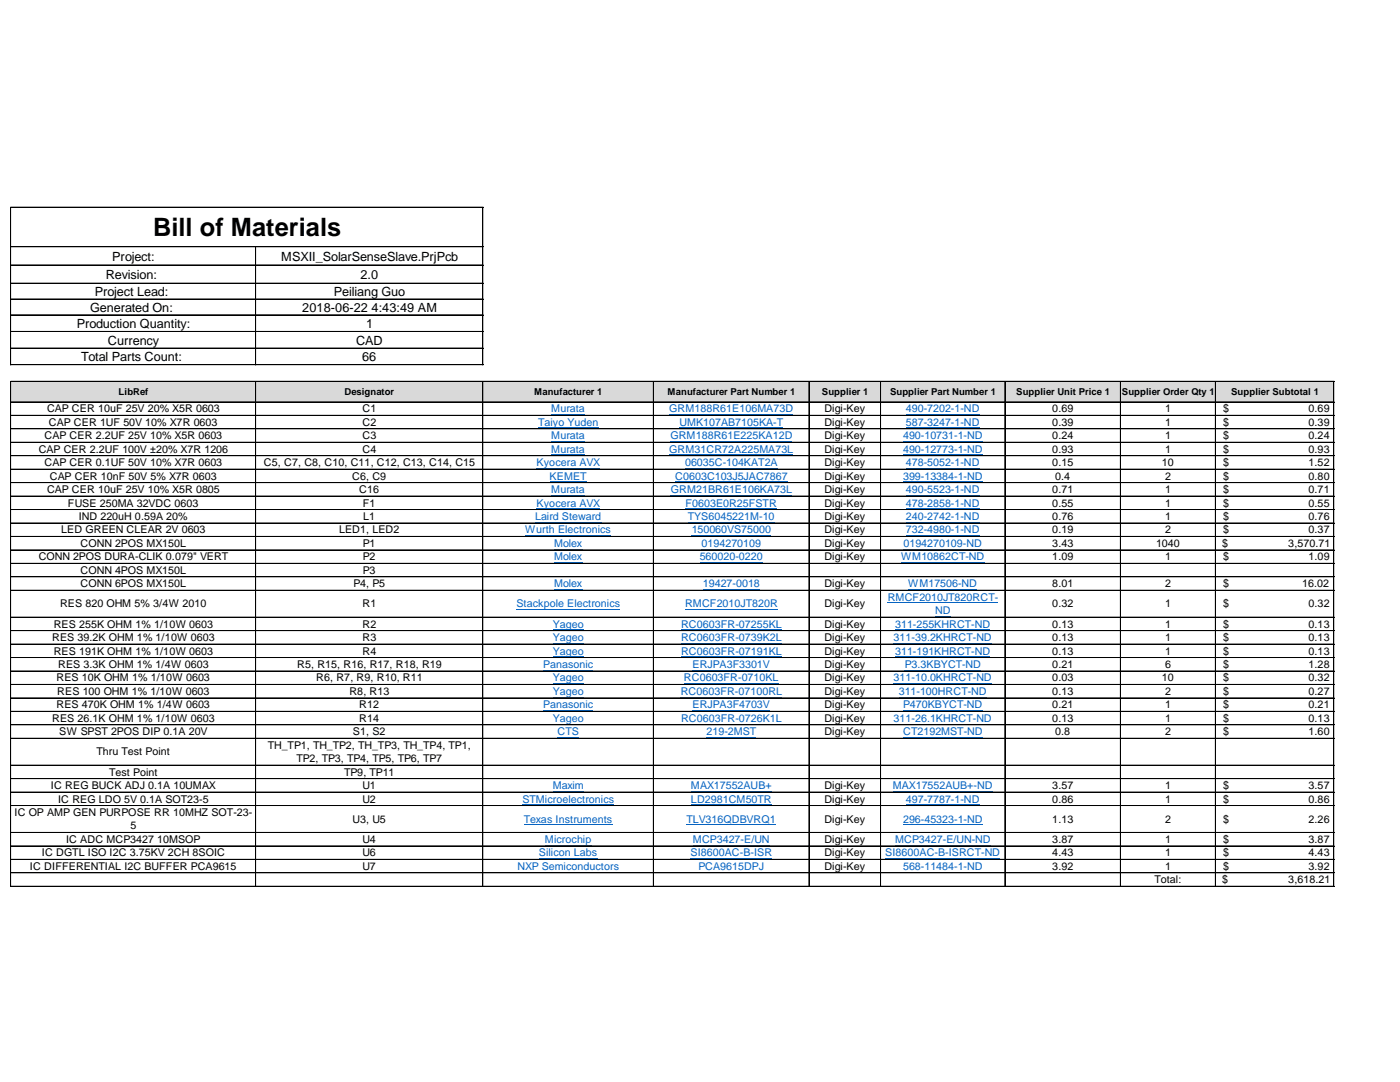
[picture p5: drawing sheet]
<svg xmlns="http://www.w3.org/2000/svg" width="279mm" height="216mm" viewBox="0 0 279 216" stroke-linecap="round" stroke-linejoin="round" font-family="sans-serif">
<defs><g id="words">
<text font-size="5.1" x="30.6" y="47">Bill of Materials</text>
<g font-size="2.5">
<text x="22.4" y="52.1">Project:</text>
<text x="56.1" y="52.1">MSXII_SolarSenseSlave.PrjPcb</text>
<text x="18.9" y="59.1">Project Lead:</text>
<text x="21.2" y="55.7">Revision:</text>
<text x="66.6" y="59.1">Peiliang Guo</text>
<text x="71.9" y="55.7">2.0</text>
<text x="15.3" y="65.5">Production Quantity:</text>
<text x="18" y="62.3">Generated On:</text>
<text x="60.3" y="62.3">2018-06-22 4:43:49 AM</text>
<text x="73" y="65.5">1</text>
<text x="21.5" y="68.8">Currency</text>
<text x="71.1" y="68.8">CAD</text>
<text x="16.2" y="72.1">Total Parts Count:</text>
<text x="72.3" y="72.1">66</text>
</g>
<g font-size="2.1">
<text x="9.4" y="82.3">CAP CER 10uF 25V 20% X5R 0603</text>
<text x="72.3" y="82.3">C1</text>
<text x="164.5" y="82.3">Digi-Key</text>
<text x="210" y="82.3">0.69</text>
<text x="232.5" y="82.3">1</text>
<text x="244.1" y="82.3">$</text>
<text x="261.1" y="82.3">0.69</text>
<text x="8.9" y="87.6">CAP CER 2.2UF 25V 10% X5R 0603</text>
<text x="9.8" y="85">CAP CER 1UF 50V 10% X7R 0603</text>
<text x="72.3" y="85">C2</text>
<text x="72.3" y="87.6">C3</text>
<text x="164.5" y="85">Digi-Key</text>
<text x="164.5" y="87.6">Digi-Key</text>
<text x="210" y="85">0.39</text>
<text x="210" y="87.6">0.24</text>
<text x="232.5" y="85">1</text>
<text x="232.5" y="87.6">1</text>
<text x="244.1" y="85">$</text>
<text x="244.1" y="87.6">$</text>
<text x="261.1" y="85">0.39</text>
<text x="261.1" y="87.6">0.24</text>
<text x="7.7" y="90.3">CAP CER 2.2UF 100V ±20% X7R 1206</text>
<text x="8.9" y="93">CAP CER 0.1UF 50V 10% X7R 0603</text>
<text x="9.9" y="95.7">CAP CER 10nF 50V 5% X7R 0603</text>
<text x="52.7" y="93">C5, C7, C8, C10, C11, C12, C13, C14, C15</text>
<text x="70.3" y="95.7">C6, C9</text>
<text x="72.3" y="90.3">C4</text>
<text x="164.5" y="90.3">Digi-Key</text>
<text x="164.5" y="93">Digi-Key</text>
<text x="164.5" y="95.7">Digi-Key</text>
<text x="210" y="90.3">0.93</text>
<text x="210" y="93">0.15</text>
<text x="210.6" y="95.7">0.4</text>
<text x="231.9" y="93">10</text>
<text x="232.5" y="90.3">1</text>
<text x="232.5" y="95.7">2</text>
<text x="244.1" y="90.3">$</text>
<text x="244.1" y="93">$</text>
<text x="244.1" y="95.7">$</text>
<text x="261.1" y="90.3">0.93</text>
<text x="261.1" y="93">1.52</text>
<text x="261.1" y="95.7">0.80</text>
<text x="9.4" y="98.4">CAP CER 10uF 25V 10% X5R 0805</text>
<text x="13.6" y="101.1">FUSE 250MA 32VDC 0603</text>
<text x="71.7" y="98.4">C16</text>
<text x="72.4" y="101.1">F1</text>
<text x="164.5" y="98.4">Digi-Key</text>
<text x="164.5" y="101.1">Digi-Key</text>
<text x="210" y="98.4">0.71</text>
<text x="210" y="101.1">0.55</text>
<text x="232.5" y="98.4">1</text>
<text x="232.5" y="101.1">1</text>
<text x="244.1" y="98.4">$</text>
<text x="244.1" y="101.1">$</text>
<text x="261.1" y="98.4">0.71</text>
<text x="261.1" y="101.1">0.55</text>
<text x="12.2" y="106.4">LED GREEN CLEAR 2V 0603</text>
<text x="15.7" y="103.8">IND 220uH 0.59A 20%</text>
<text x="67.7" y="106.4">LED1, LED2</text>
<text x="72.5" y="103.8">L1</text>
<text x="164.5" y="103.8">Digi-Key</text>
<text x="164.5" y="106.4">Digi-Key</text>
<text x="210" y="103.8">0.76</text>
<text x="210" y="106.4">0.19</text>
<text x="232.5" y="103.8">1</text>
<text x="232.5" y="106.4">2</text>
<text x="244.1" y="103.8">$</text>
<text x="244.1" y="106.4">$</text>
<text x="261.1" y="103.8">0.76</text>
<text x="261.1" y="106.4">0.37</text>
<text x="7.7" y="111.8">CONN 2POS DURA-CLIK 0.079&quot; VERT</text>
<text x="16.1" y="109.1">CONN 2POS MX150L</text>
<text x="72.4" y="109.1">P1</text>
<text x="72.4" y="111.8">P2</text>
<text x="164.5" y="109.1">Digi-Key</text>
<text x="164.5" y="111.8">Digi-Key</text>
<text x="210" y="109.1">3.43</text>
<text x="210" y="111.8">1.09</text>
<text x="230.7" y="109.1">1040</text>
<text x="232.5" y="111.8">1</text>
<text x="243.9" y="109.1">$</text>
<text x="244.1" y="111.8">$</text>
<text x="257.1" y="109.1">3,570.71</text>
<text x="261.1" y="111.8">1.09</text>
<text x="16.1" y="114.5">CONN 4POS MX150L</text>
<text x="16.1" y="117.2">CONN 6POS MX150L</text>
<text x="70.5" y="117.2">P4, P5</text>
<text x="72.4" y="114.5">P3</text>
<text x="164.5" y="117.2">Digi-Key</text>
<text x="210" y="117.2">8.01</text>
<text x="232.5" y="117.2">2</text>
<text x="244.1" y="117.2">$</text>
<text x="259.9" y="117.2">16.02</text>
<text x="10.7" y="125.2">RES 255K OHM 1% 1/10W 0603</text>
<text x="12" y="121.2">RES 820 OHM 5% 3/4W 2010</text>
<text x="72.3" y="121.2">R1</text>
<text x="72.3" y="125.2">R2</text>
<text x="164.5" y="121.2">Digi-Key</text>
<text x="164.5" y="125.2">Digi-Key</text>
<text x="210" y="121.2">0.32</text>
<text x="210" y="125.2">0.13</text>
<text x="232.5" y="121.2">1</text>
<text x="232.5" y="125.2">1</text>
<text x="244.1" y="121.2">$</text>
<text x="244.1" y="125.2">$</text>
<text x="261.1" y="121.2">0.32</text>
<text x="261.1" y="125.2">0.13</text>
<text x="10.4" y="127.9">RES 39.2K OHM 1% 1/10W 0603</text>
<text x="10.7" y="130.6">RES 191K OHM 1% 1/10W 0603</text>
<text x="72.3" y="127.9">R3</text>
<text x="72.3" y="130.6">R4</text>
<text x="164.5" y="127.9">Digi-Key</text>
<text x="164.5" y="130.6">Digi-Key</text>
<text x="210" y="127.9">0.13</text>
<text x="210" y="130.6">0.13</text>
<text x="232.5" y="127.9">1</text>
<text x="232.5" y="130.6">1</text>
<text x="244.1" y="127.9">$</text>
<text x="244.1" y="130.6">$</text>
<text x="261.1" y="127.9">0.13</text>
<text x="261.1" y="130.6">0.13</text>
<text x="11.3" y="136">RES 10K OHM 1% 1/10W 0603</text>
<text x="11.6" y="133.3">RES 3.3K OHM 1% 1/4W 0603</text>
<text x="59.3" y="133.3">R5, R15, R16, R17, R18, R19</text>
<text x="63.1" y="136">R6, R7, R9, R10, R11</text>
<text x="164.5" y="133.3">Digi-Key</text>
<text x="164.5" y="136">Digi-Key</text>
<text x="210" y="133.3">0.21</text>
<text x="210" y="136">0.03</text>
<text x="231.9" y="136">10</text>
<text x="232.5" y="133.3">6</text>
<text x="244.1" y="133.3">$</text>
<text x="244.1" y="136">$</text>
<text x="261.1" y="133.3">1.28</text>
<text x="261.1" y="136">0.32</text>
<text x="11.3" y="141.3">RES 470K OHM 1% 1/4W 0603</text>
<text x="11.4" y="138.7">RES 100 OHM 1% 1/10W 0603</text>
<text x="69.7" y="138.7">R8, R13</text>
<text x="71.7" y="141.3">R12</text>
<text x="164.5" y="138.7">Digi-Key</text>
<text x="164.5" y="141.3">Digi-Key</text>
<text x="210" y="138.7">0.13</text>
<text x="210" y="141.3">0.21</text>
<text x="232.5" y="138.7">2</text>
<text x="232.5" y="141.3">1</text>
<text x="244.1" y="138.7">$</text>
<text x="244.1" y="141.3">$</text>
<text x="261.1" y="138.7">0.27</text>
<text x="261.1" y="141.3">0.21</text>
<text x="10.4" y="144">RES 26.1K OHM 1% 1/10W 0603</text>
<text x="11.8" y="146.7">SW SPST 2POS DIP 0.1A 20V</text>
<text x="53.5" y="149.4">TH_TP1, TH_TP2, TH_TP3, TH_TP4, TP1,</text>
<text x="70.4" y="146.7">S1, S2</text>
<text x="71.7" y="144">R14</text>
<text x="164.5" y="144">Digi-Key</text>
<text x="164.5" y="146.7">Digi-Key</text>
<text x="210" y="144">0.13</text>
<text x="210.6" y="146.7">0.8</text>
<text x="232.5" y="144">1</text>
<text x="232.5" y="146.7">2</text>
<text x="244.1" y="144">$</text>
<text x="244.1" y="146.7">$</text>
<text x="261.1" y="144">0.13</text>
<text x="261.1" y="146.7">1.60</text>
<text x="19.3" y="150.7">Thru Test Point</text>
<text x="21.8" y="154.8">Test Point</text>
<text x="59.1" y="152.1">TP2, TP3, TP4, TP5, TP6, TP7</text>
<text x="68.7" y="154.8">TP9, TP11</text>
<text x="10.2" y="157.5">IC REG BUCK ADJ 0.1A 10UMAX</text>
<text x="11.6" y="160.1">IC REG LDO 5V 0.1A SOT23-5</text>
<text x="72.3" y="157.5">U1</text>
<text x="72.3" y="160.1">U2</text>
<text x="164.5" y="157.5">Digi-Key</text>
<text x="164.5" y="160.1">Digi-Key</text>
<text x="210" y="157.5">3.57</text>
<text x="210" y="160.1">0.86</text>
<text x="232.5" y="157.5">1</text>
<text x="232.5" y="160.1">1</text>
<text x="244.1" y="157.5">$</text>
<text x="244.1" y="160.1">$</text>
<text x="261.1" y="157.5">3.57</text>
<text x="261.1" y="160.1">0.86</text>
<text x="2.9" y="162.8">IC OP AMP GEN PURPOSE RR 10MHZ SOT-23-</text>
<text x="26" y="165.5">5</text>
<text x="70.4" y="164.2">U3, U5</text>
<text x="164.5" y="164.2">Digi-Key</text>
<text x="210" y="164.2">1.13</text>
<text x="232.5" y="164.2">2</text>
<text x="244.1" y="164.2">$</text>
<text x="261.1" y="164.2">2.26</text>
<text x="6" y="173.6">IC DIFFERENTIAL I2C BUFFER PCA9615</text>
<text x="8.4" y="170.9">IC DGTL ISO I2C 3.75KV 2CH 8SOIC</text>
<text x="13.2" y="168.2">IC ADC MCP3427 10MSOP</text>
<text x="72.3" y="168.2">U4</text>
<text x="72.3" y="170.9">U6</text>
<text x="72.3" y="173.6">U7</text>
<text x="164.5" y="168.2">Digi-Key</text>
<text x="164.5" y="170.9">Digi-Key</text>
<text x="164.5" y="173.6">Digi-Key</text>
<text x="210" y="168.2">3.87</text>
<text x="210" y="170.9">4.43</text>
<text x="210" y="173.6">3.92</text>
<text x="232.5" y="168.2">1</text>
<text x="232.5" y="170.9">1</text>
<text x="232.5" y="173.6">1</text>
<text x="244.1" y="168.2">$</text>
<text x="244.1" y="170.9">$</text>
<text x="244.1" y="173.6">$</text>
<text x="261.1" y="168.2">3.87</text>
<text x="261.1" y="170.9">4.43</text>
<text x="261.1" y="173.6">3.92</text>
<text x="230.4" y="176.2">Total:</text>
<text x="243.9" y="176.2">$</text>
<text x="257.1" y="176.2">3,618.21</text>
</g>
<g font-size="2.1" fill="#0563c1">
<text x="110" y="82.3">Murata</text>
<text x="133.6" y="82.3">GRM188R61E106MA73D</text>
<text x="180.8" y="82.3">490-7202-1-ND</text>
<text x="107.4" y="85">Taiyo Yuden</text>
<text x="110" y="87.6">Murata</text>
<text x="133.8" y="87.6">GRM188R61E225KA12D</text>
<text x="135.6" y="85">UMK107AB7105KA-T</text>
<text x="180.2" y="87.6">490-10731-1-ND</text>
<text x="180.8" y="85">587-3247-1-ND</text>
<text x="107.1" y="93">Kyocera AVX</text>
<text x="109.7" y="95.7">KEMET</text>
<text x="110" y="90.3">Murata</text>
<text x="133.6" y="90.3">GRM31CR72A225MA73L</text>
<text x="134.7" y="95.7">C0603C103J5JAC7867</text>
<text x="136.7" y="93">06035C-104KAT2A</text>
<text x="180.2" y="90.3">490-12773-1-ND</text>
<text x="180.2" y="95.7">399-13384-1-ND</text>
<text x="180.8" y="93">478-5052-1-ND</text>
<text x="107.1" y="101.1">Kyocera AVX</text>
<text x="110" y="98.4">Murata</text>
<text x="133.9" y="98.4">GRM21BR61E106KA73L</text>
<text x="136.8" y="101.1">F0603E0R25FSTR</text>
<text x="180.8" y="98.4">490-5523-1-ND</text>
<text x="180.8" y="101.1">478-2858-1-ND</text>
<text x="104.8" y="106.4">Wurth Electronics</text>
<text x="106.8" y="103.8">Laird Steward</text>
<text x="137.3" y="103.8">TYS6045221M-10</text>
<text x="138.1" y="106.4">150060VS75000</text>
<text x="180.8" y="103.8">240-2742-1-ND</text>
<text x="180.8" y="106.4">732-4980-1-ND</text>
<text x="110.6" y="109.1">Molex</text>
<text x="110.6" y="111.8">Molex</text>
<text x="139.6" y="111.8">560020-0220</text>
<text x="140" y="109.1">0194270109</text>
<text x="179.8" y="111.8">WM10862CT-ND</text>
<text x="180.3" y="109.1">0194270109-ND</text>
<text x="110.6" y="117.2">Molex</text>
<text x="140.3" y="117.2">19427-0018</text>
<text x="177.2" y="119.9">RMCF2010JT820RCT-</text>
<text x="181.3" y="117.2">WM17506-ND</text>
<text x="103.1" y="121.2">Stackpole Electronics</text>
<text x="110.3" y="125.2">Yageo</text>
<text x="135.9" y="125.2">RC0603FR-07255KL</text>
<text x="136.7" y="121.2">RMCF2010JT820R</text>
<text x="178.7" y="125.2">311-255KHRCT-ND</text>
<text x="186.6" y="122.5">ND</text>
<text x="110.3" y="127.9">Yageo</text>
<text x="110.3" y="130.6">Yageo</text>
<text x="135.9" y="127.9">RC0603FR-0739K2L</text>
<text x="135.9" y="130.6">RC0603FR-07191KL</text>
<text x="178.3" y="127.9">311-39.2KHRCT-ND</text>
<text x="178.7" y="130.6">311-191KHRCT-ND</text>
<text x="108.4" y="133.3">Panasonic</text>
<text x="110.3" y="136">Yageo</text>
<text x="136.5" y="136">RC0603FR-0710KL</text>
<text x="138.2" y="133.3">ERJPA3F3301V</text>
<text x="178.3" y="136">311-10.0KHRCT-ND</text>
<text x="180.6" y="133.3">P3.3KBYCT-ND</text>
<text x="108.4" y="141.3">Panasonic</text>
<text x="110.3" y="138.7">Yageo</text>
<text x="135.8" y="138.7">RC0603FR-07100RL</text>
<text x="138.2" y="141.3">ERJPA3F4703V</text>
<text x="179.4" y="138.7">311-100HRCT-ND</text>
<text x="180.2" y="141.3">P470KBYCT-ND</text>
<text x="110.3" y="144">Yageo</text>
<text x="111.3" y="146.7">CTS</text>
<text x="135.9" y="144">RC0603FR-0726K1L</text>
<text x="141" y="146.7">219-2MST</text>
<text x="178.3" y="144">311-26.1KHRCT-ND</text>
<text x="180.2" y="146.7">CT2192MST-ND</text>
<text x="104.2" y="160.1">STMicroelectronics</text>
<text x="110.3" y="157.5">Maxim</text>
<text x="137.9" y="157.5">MAX17552AUB+</text>
<text x="137.9" y="160.1">LD2981CM50TR</text>
<text x="178.2" y="157.5">MAX17552AUB+-ND</text>
<text x="180.8" y="160.1">497-7787-1-ND</text>
<text x="104.6" y="164.2">Texas Instruments</text>
<text x="137" y="164.2">TLV316QDBVRQ1</text>
<text x="180.2" y="164.2">296-45323-1-ND</text>
<text x="103.3" y="173.6">NXP Semiconductors</text>
<text x="107.6" y="170.9">Silicon Labs</text>
<text x="108.7" y="168.2">Microchip</text>
<text x="137.8" y="170.9">SI8600AC-B-ISR</text>
<text x="138.3" y="168.2">MCP3427-E/UN</text>
<text x="139.4" y="173.6">PCA9615DPJ</text>
<text x="176.7" y="170.9">SI8600AC-B-ISRCT-ND</text>
<text x="178.7" y="168.2">MCP3427-E/UN-ND</text>
<text x="180.2" y="173.6">568-11484-1-ND</text>
</g>
<g font-size="1.9">
<text x="23.7" y="78.7">LibRef</text>
<text x="68.8" y="78.7">Designator</text>
<text x="106.6" y="78.7">Manufacturer 1</text>
<text x="133.2" y="78.7">Manufacturer Part Number 1</text>
<text x="164" y="78.7">Supplier 1</text>
<text x="177.6" y="78.7">Supplier Part Number 1</text>
<text x="202.8" y="78.7">Supplier Unit Price 1</text>
<text x="223.9" y="78.7">Supplier Order Qty 1</text>
<text x="245.7" y="78.7">Supplier Subtotal 1</text>
</g>
</g></defs>
<path d="M2.1 76.1h264.2v4.2h-264.2z" fill="#d9d9d9"/>
<g fill="none" stroke="#0563c1" stroke-width=".2">
<path d="M107.1 93.5h12.6M107.4 85.4h12M109.7 96.1h7.3M110 82.7h6.7M110 88.1h6.7M110 90.8h6.7M110 98.8h6.7M133.6 82.7h24.7M133.6 90.8h24.7M133.8 88.1h24.3M133.9 98.8h24.1M134.7 96.1h22.5"/>
<path d="M135.6 85.4h20.7M136.7 93.5h18.5M180.2 88.1h15.9M180.2 90.8h15.9M180.2 96.1h15.9M180.8 82.7h14.7M180.8 85.4h14.7M180.8 93.5h14.7M180.8 98.8h14.7M104.8 106.9h17.1M106.8 104.2h13.2M107.1 101.5h12.6"/>
<path d="M110.6 109.6h5.6M110.6 112.2h5.6M110.6 117.6h5.6M136.8 101.5h18.2M137.3 104.2h17.3M138.1 106.9h15.8M139.6 112.2h12.6M140 109.6h11.9M140.3 117.6h11.3M179.8 112.2h16.6M180.3 109.6h15.7M180.8 101.5h14.7"/>
<path d="M180.8 104.2h14.7M180.8 106.9h14.7M181.3 117.6h13.7M103.1 121.6h20.7M108.4 133.7h10M110.3 125.7h6.2M110.3 128.4h6.2M110.3 131h6.2M110.3 136.4h6.2M110.3 139.1h6.2M135.8 139.1h20.3M135.9 125.7h20.1"/>
<path d="M135.9 128.4h20.1M135.9 131h20.1M136.5 136.4h18.9M136.7 121.6h18.5M138.2 133.7h15.4M177.2 120.3h22M178.3 128.4h19.6M178.3 136.4h19.6M178.7 125.7h18.9M178.7 131h18.9M179.4 139.1h17.5M180.6 133.7h15.2"/>
<path d="M186.6 123h3.1M108.4 141.8h10M110.3 144.5h6.2M110.3 157.9h6.2M111.3 147.2h4.2M135.9 144.5h20.1M137.9 157.9h16.1M138.2 141.8h15.4M141 147.2h9.9M178.2 157.9h19.9M178.3 144.5h19.6M180.2 141.8h15.8"/>
<path d="M180.2 147.2h15.9M103.3 174h20.2M104.2 160.6h18.4M104.6 164.6h17.6M107.6 171.3h11.6M108.7 168.6h9.3M137 164.6h17.8M137.8 171.3h16.3M137.9 160.6h16.1M138.3 168.6h15.2M139.4 174h13M176.7 171.3h22.9"/>
<path d="M178.7 168.6h19M180.2 164.6h15.9M180.2 174h15.9M180.8 160.6h14.7"/>
</g>
<g fill="none" stroke="#000" stroke-width=".2">
<path d="M2.1 41.3v31.5M2.2 41.3v31.5M2.2 41.3h94.2M2.2 49.2h94.2M2.2 49.3h94.2M2.2 52.9h94.2M2.2 56.5h94.2M2.2 59.7h94.2M51 49.3v23.5M96.3 41.4v31.4M96.4 41.4v31.4M2.1 76.1v100.8"/>
<path d="M2.2 76.1v100.8M2.2 62.8h94.2M2.2 62.9h94.2M2.2 66.1h94.2M2.2 69.5h94.2M2.2 72.8h94.2M2.2 76.1h264.1M51 76.2v100.7M96.3 76.2v100.7M96.4 76.2v100.7M130.4 76.2v100.7M161.5 76.2l-.1 100.7"/>
<path d="M175.7 76.2v100.7M175.8 76.2v100.7M200.5 76.2v100.7M200.6 76.2v100.7M223.6 76.2v100.7M242.6 76.2v100.7M266.2 76.2v100.7M2.2 80.2h264.1M2.2 82.9h264.1M2.2 85.6h264.1M2.2 88.2h264.1M2.2 90.9h264.1"/>
<path d="M2.2 91h264.1M2.2 93.6h264.1M2.2 93.7h264.1M2.2 96.3h264.1M2.2 99h264.1M2.2 101.7h264.1M2.2 104.4h264.1M2.2 107h264.1M2.2 107.1h264.1M2.2 109.7h264.1M2.2 109.8h264.1M2.2 112.4h264.1"/>
<path d="M2.2 115.1h264.1M2.2 117.8h264.1M2.2 123.1h264.1M2.2 123.2h264.1M2.2 125.8h264.1M2.2 125.9h264.1M2.2 128.5h264.1M2.2 128.6h264.1M2.2 131.2h264.1M2.2 133.9h264.1M2.2 136.6h264.1M2.2 139.3h264.1"/>
<path d="M2.2 141.9h264.1M2.2 142h264.1M2.2 144.6h264.1M2.2 147.3h264.1M2.2 152.7h264.1M2.2 155.4h264.1M2.2 158h264.1M2.2 158.1h264.1M2.2 160.7h264.1M2.2 166.1h264.1M2.2 168.8h264.1M2.2 171.5h264.1"/>
<path d="M2.2 174.2h264.1M2.2 176.8h264.1M2.2 176.9h264.1"/>
</g>
<use href="#words"/>
</svg>
